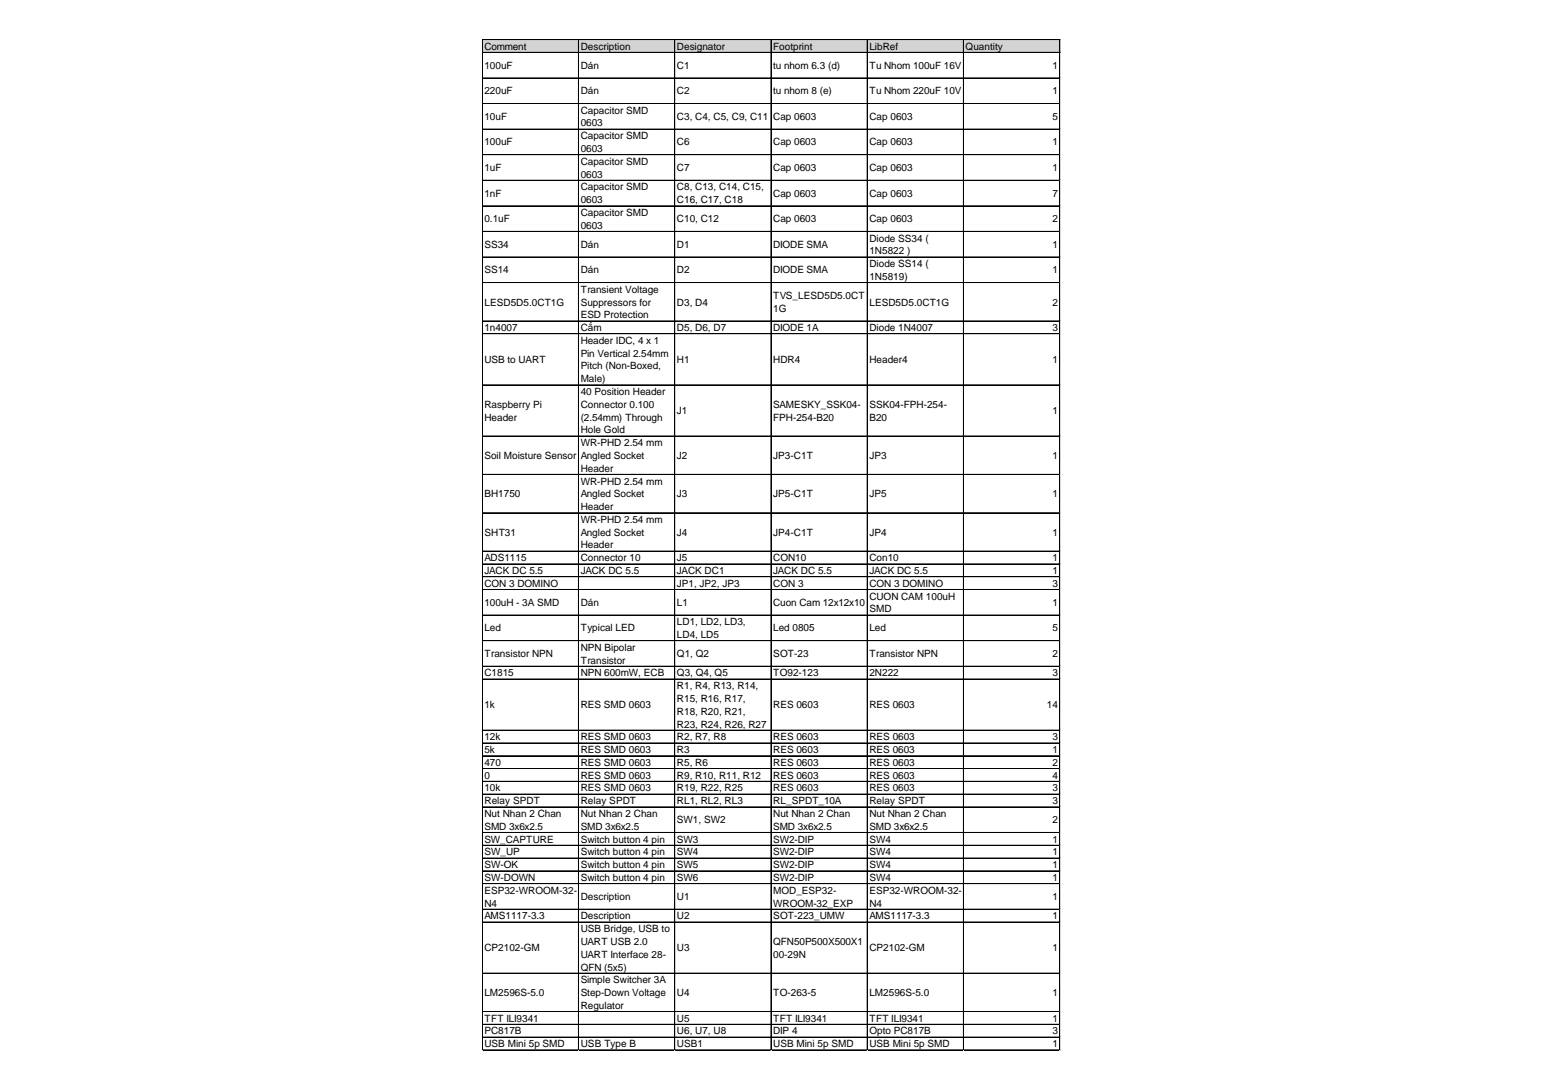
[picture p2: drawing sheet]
<svg xmlns="http://www.w3.org/2000/svg" width="297mm" height="210mm" viewBox="0 0 297 210" stroke-linecap="round" stroke-linejoin="round" font-family="sans-serif">
<defs><g id="words">
<g font-size="1.9">
<text x="93.2" y="9.6">Comment</text>
<text x="111.7" y="9.6">Description</text>
<text x="130.2" y="9.6">Designator</text>
<text x="148.7" y="9.6">Footprint</text>
<text x="167.3" y="9.6">LibRef</text>
<text x="185.8" y="9.6">Quantity</text>
<text x="93.2" y="13.2">100uF</text>
<text x="111.7" y="13.2">Dán</text>
<text x="130.2" y="13.2">C1</text>
<text x="148.7" y="13.2">tu nhom 6.3 (d)</text>
<text x="167.3" y="13.2">Tu Nhom 100uF 16V</text>
<text x="202.5" y="13.2">1</text>
<text x="93.2" y="18.1">220uF</text>
<text x="93.2" y="23">10uF</text>
<text x="111.7" y="18.1">Dán</text>
<text x="111.7" y="21.9">Capacitor SMD</text>
<text x="130.2" y="18.1">C2</text>
<text x="130.2" y="23">C3, C4, C5, C9, C11</text>
<text x="148.7" y="18.1">tu nhom 8 (e)</text>
<text x="148.7" y="23">Cap 0603</text>
<text x="167.3" y="18.1">Tu Nhom 220uF 10V</text>
<text x="167.3" y="23">Cap 0603</text>
<text x="202.5" y="18.1">1</text>
<text x="202.5" y="23">5</text>
<text x="93.2" y="27.9">100uF</text>
<text x="111.7" y="24.3">0603</text>
<text x="111.7" y="26.8">Capacitor SMD</text>
<text x="111.7" y="29.2">0603</text>
<text x="130.2" y="27.9">C6</text>
<text x="148.7" y="27.9">Cap 0603</text>
<text x="167.3" y="27.9">Cap 0603</text>
<text x="202.5" y="27.9">1</text>
<text x="93.2" y="32.9">1uF</text>
<text x="111.7" y="31.7">Capacitor SMD</text>
<text x="111.7" y="34.1">0603</text>
<text x="130.2" y="32.9">C7</text>
<text x="148.7" y="32.9">Cap 0603</text>
<text x="167.3" y="32.9">Cap 0603</text>
<text x="202.5" y="32.9">1</text>
<text x="93.2" y="37.8">1nF</text>
<text x="111.7" y="36.6">Capacitor SMD</text>
<text x="111.7" y="39.1">0603</text>
<text x="111.7" y="41.5">Capacitor SMD</text>
<text x="130.2" y="36.6">C8, C13, C14, C15,</text>
<text x="130.2" y="39.1">C16, C17, C18</text>
<text x="148.7" y="37.8">Cap 0603</text>
<text x="167.3" y="37.8">Cap 0603</text>
<text x="202.5" y="37.8">7</text>
<text x="93.2" y="42.7">0.1uF</text>
<text x="93.2" y="47.6">SS34</text>
<text x="111.7" y="44">0603</text>
<text x="111.7" y="47.6">Dán</text>
<text x="130.2" y="42.7">C10, C12</text>
<text x="130.2" y="47.6">D1</text>
<text x="148.7" y="42.7">Cap 0603</text>
<text x="148.7" y="47.6">DIODE SMA</text>
<text x="167.3" y="42.7">Cap 0603</text>
<text x="167.3" y="46.4">Diode SS34 (</text>
<text x="202.5" y="42.7">2</text>
<text x="202.5" y="47.6">1</text>
<text x="93.2" y="52.5">SS14</text>
<text x="111.7" y="52.5">Dán</text>
<text x="130.2" y="52.5">D2</text>
<text x="148.7" y="52.5">DIODE SMA</text>
<text x="167.3" y="48.9">1N5822 )</text>
<text x="167.3" y="51.3">Diode SS14 (</text>
<text x="167.3" y="53.8">1N5819)</text>
<text x="202.5" y="52.5">1</text>
<text x="93.2" y="58.7">LESD5D5.0CT1G</text>
<text x="111.7" y="56.3">Transient Voltage</text>
<text x="111.7" y="58.7">Suppressors for</text>
<text x="130.2" y="58.7">D3, D4</text>
<text x="148.7" y="57.4">TVS_LESD5D5.0CT</text>
<text x="148.7" y="59.9">1G</text>
<text x="167.3" y="58.7">LESD5D5.0CT1G</text>
<text x="202.5" y="58.7">2</text>
<text x="93.2" y="63.6">1n4007</text>
<text x="111.7" y="61.2">ESD Protection</text>
<text x="111.7" y="63.6">Cắm</text>
<text x="130.2" y="63.6">D5, D6, D7</text>
<text x="148.7" y="63.6">DIODE 1A</text>
<text x="167.3" y="63.6">Diode 1N4007</text>
<text x="202.5" y="63.6">3</text>
<text x="93.2" y="69.7">USB to UART</text>
<text x="111.7" y="66.1">Header IDC, 4 x 1</text>
<text x="111.7" y="68.6">Pin Vertical 2.54mm</text>
<text x="111.7" y="71">Pitch (Non-Boxed,</text>
<text x="130.2" y="69.7">H1</text>
<text x="148.7" y="69.7">HDR4</text>
<text x="167.3" y="69.7">Header4</text>
<text x="202.5" y="69.7">1</text>
<text x="111.7" y="73.5">Male)</text>
<text x="111.7" y="75.9">40 Position Header</text>
<text x="93.2" y="78.4">Raspberry Pi</text>
<text x="93.2" y="80.8">Header</text>
<text x="111.7" y="78.4">Connector 0.100</text>
<text x="111.7" y="80.8">(2.54mm) Through</text>
<text x="111.7" y="83.3">Hole Gold</text>
<text x="130.2" y="79.6">J1</text>
<text x="148.7" y="78.4">SAMESKY_SSK04-</text>
<text x="148.7" y="80.8">FPH-254-B20</text>
<text x="167.3" y="78.4">SSK04-FPH-254-</text>
<text x="167.3" y="80.8">B20</text>
<text x="202.5" y="79.6">1</text>
<text x="93.2" y="88.2">Soil Moisture Sensor</text>
<text x="111.7" y="85.8">WR-PHD 2.54 mm</text>
<text x="111.7" y="88.2">Angled Socket</text>
<text x="130.2" y="88.2">J2</text>
<text x="148.7" y="88.2">JP3-C1T</text>
<text x="167.3" y="88.2">JP3</text>
<text x="202.5" y="88.2">1</text>
<text x="93.2" y="95.6">BH1750</text>
<text x="111.7" y="90.7">Header</text>
<text x="111.7" y="93.1">WR-PHD 2.54 mm</text>
<text x="111.7" y="95.6">Angled Socket</text>
<text x="130.2" y="95.6">J3</text>
<text x="148.7" y="95.6">JP5-C1T</text>
<text x="167.3" y="95.6">JP5</text>
<text x="202.5" y="95.6">1</text>
<text x="111.7" y="98.1">Header</text>
<text x="111.7" y="100.5">WR-PHD 2.54 mm</text>
<text x="93.2" y="103">SHT31</text>
<text x="93.2" y="107.9">ADS1115</text>
<text x="111.7" y="103">Angled Socket</text>
<text x="111.7" y="105.4">Header</text>
<text x="111.7" y="107.9">Connector 10</text>
<text x="130.2" y="103">J4</text>
<text x="130.2" y="107.9">J5</text>
<text x="148.7" y="103">JP4-C1T</text>
<text x="148.7" y="107.9">CON10</text>
<text x="167.3" y="103">JP4</text>
<text x="167.3" y="107.9">Con10</text>
<text x="202.5" y="103">1</text>
<text x="202.5" y="107.9">1</text>
<text x="93.2" y="110.3">JACK DC 5.5</text>
<text x="93.2" y="112.8">CON 3 DOMINO</text>
<text x="111.7" y="110.3">JACK DC 5.5</text>
<text x="130.2" y="110.3">JACK DC1</text>
<text x="130.2" y="112.8">JP1, JP2, JP3</text>
<text x="148.7" y="110.3">JACK DC 5.5</text>
<text x="148.7" y="112.8">CON 3</text>
<text x="167.3" y="110.3">JACK DC 5.5</text>
<text x="167.3" y="112.8">CON 3 DOMINO</text>
<text x="202.5" y="110.3">1</text>
<text x="202.5" y="112.8">3</text>
<text x="93.2" y="116.4">100uH - 3A SMD</text>
<text x="111.7" y="116.4">Dán</text>
<text x="130.2" y="116.4">L1</text>
<text x="148.7" y="116.4">Cuon Cam 12x12x10</text>
<text x="167.3" y="115.3">CUON CAM 100uH</text>
<text x="167.3" y="117.7">SMD</text>
<text x="202.5" y="116.4">1</text>
<text x="93.2" y="121.4">Led</text>
<text x="111.7" y="121.4">Typical LED</text>
<text x="111.7" y="125.1">NPN Bipolar</text>
<text x="130.2" y="120.2">LD1, LD2, LD3,</text>
<text x="130.2" y="122.6">LD4, LD5</text>
<text x="148.7" y="121.4">Led 0805</text>
<text x="167.3" y="121.4">Led</text>
<text x="202.5" y="121.4">5</text>
<text x="93.2" y="126.3">Transistor NPN</text>
<text x="93.2" y="130">C1815</text>
<text x="111.7" y="127.6">Transistor</text>
<text x="111.7" y="130">NPN 600mW, ECB</text>
<text x="130.2" y="126.3">Q1, Q2</text>
<text x="130.2" y="130">Q3, Q4, Q5</text>
<text x="148.7" y="126.3">SOT-23</text>
<text x="148.7" y="130">TO92-123</text>
<text x="167.3" y="126.3">Transistor NPN</text>
<text x="167.3" y="130">2N222</text>
<text x="202.5" y="126.3">2</text>
<text x="202.5" y="130">3</text>
<text x="93.2" y="136.1">1k</text>
<text x="111.7" y="136.1">RES SMD 0603</text>
<text x="130.2" y="132.5">R1, R4, R13, R14,</text>
<text x="130.2" y="134.9">R15, R16, R17,</text>
<text x="130.2" y="137.4">R18, R20, R21,</text>
<text x="148.7" y="136.1">RES 0603</text>
<text x="167.3" y="136.1">RES 0603</text>
<text x="201.4" y="136.1">14</text>
<text x="93.2" y="142.3">12k</text>
<text x="111.7" y="142.3">RES SMD 0603</text>
<text x="130.2" y="139.8">R23, R24, R26, R27</text>
<text x="130.2" y="142.3">R2, R7, R8</text>
<text x="148.7" y="142.3">RES 0603</text>
<text x="167.3" y="142.3">RES 0603</text>
<text x="202.5" y="142.3">3</text>
<text x="93.2" y="144.8">5k</text>
<text x="93.2" y="147.2">470</text>
<text x="93.2" y="149.7">0</text>
<text x="111.7" y="144.8">RES SMD 0603</text>
<text x="111.7" y="147.2">RES SMD 0603</text>
<text x="111.7" y="149.7">RES SMD 0603</text>
<text x="130.2" y="144.8">R3</text>
<text x="130.2" y="147.2">R5, R6</text>
<text x="130.2" y="149.7">R9, R10, R11, R12</text>
<text x="148.7" y="144.8">RES 0603</text>
<text x="148.7" y="147.2">RES 0603</text>
<text x="148.7" y="149.7">RES 0603</text>
<text x="167.3" y="144.8">RES 0603</text>
<text x="167.3" y="147.2">RES 0603</text>
<text x="167.3" y="149.7">RES 0603</text>
<text x="202.5" y="144.8">1</text>
<text x="202.5" y="147.2">2</text>
<text x="202.5" y="149.7">4</text>
<text x="93.2" y="152.1">10k</text>
<text x="93.2" y="154.6">Relay SPDT</text>
<text x="111.7" y="152.1">RES SMD 0603</text>
<text x="111.7" y="154.6">Relay SPDT</text>
<text x="130.2" y="152.1">R19, R22, R25</text>
<text x="130.2" y="154.6">RL1, RL2, RL3</text>
<text x="148.7" y="152.1">RES 0603</text>
<text x="148.7" y="154.6">RL_SPDT_10A</text>
<text x="167.3" y="152.1">RES 0603</text>
<text x="167.3" y="154.6">Relay SPDT</text>
<text x="202.5" y="152.1">3</text>
<text x="202.5" y="154.6">3</text>
<text x="93.2" y="157.1">Nut Nhan 2 Chan</text>
<text x="93.2" y="159.5">SMD 3x6x2.5</text>
<text x="93.2" y="162">SW_CAPTURE</text>
<text x="111.7" y="157.1">Nut Nhan 2 Chan</text>
<text x="111.7" y="159.5">SMD 3x6x2.5</text>
<text x="111.7" y="162">Switch button 4 pin</text>
<text x="130.2" y="158.2">SW1, SW2</text>
<text x="130.2" y="162">SW3</text>
<text x="148.7" y="157.1">Nut Nhan 2 Chan</text>
<text x="148.7" y="159.5">SMD 3x6x2.5</text>
<text x="148.7" y="162">SW2-DIP</text>
<text x="167.3" y="157.1">Nut Nhan 2 Chan</text>
<text x="167.3" y="159.5">SMD 3x6x2.5</text>
<text x="167.3" y="162">SW4</text>
<text x="202.5" y="158.2">2</text>
<text x="202.5" y="162">1</text>
<text x="93.2" y="164.4">SW_UP</text>
<text x="93.2" y="166.9">SW-OK</text>
<text x="111.7" y="164.4">Switch button 4 pin</text>
<text x="111.7" y="166.9">Switch button 4 pin</text>
<text x="130.2" y="164.4">SW4</text>
<text x="130.2" y="166.9">SW5</text>
<text x="148.7" y="164.4">SW2-DIP</text>
<text x="148.7" y="166.9">SW2-DIP</text>
<text x="167.3" y="164.4">SW4</text>
<text x="167.3" y="166.9">SW4</text>
<text x="202.5" y="164.4">1</text>
<text x="202.5" y="166.9">1</text>
<text x="93.2" y="169.3">SW-DOWN</text>
<text x="93.2" y="171.8">ESP32-WROOM-32-</text>
<text x="111.7" y="169.3">Switch button 4 pin</text>
<text x="111.7" y="173">Description</text>
<text x="130.2" y="169.3">SW6</text>
<text x="130.2" y="173">U1</text>
<text x="148.7" y="169.3">SW2-DIP</text>
<text x="148.7" y="171.8">MOD_ESP32-</text>
<text x="167.3" y="169.3">SW4</text>
<text x="167.3" y="171.8">ESP32-WROOM-32-</text>
<text x="202.5" y="169.3">1</text>
<text x="202.5" y="173">1</text>
<text x="93.2" y="174.3">N4</text>
<text x="93.2" y="176.7">AMS1117-3.3</text>
<text x="111.7" y="176.7">Description</text>
<text x="111.7" y="179.2">USB Bridge, USB to</text>
<text x="130.2" y="176.7">U2</text>
<text x="148.7" y="174.3">WROOM-32_EXP</text>
<text x="148.7" y="176.7">SOT-223_UMW</text>
<text x="167.3" y="174.3">N4</text>
<text x="167.3" y="176.7">AMS1117-3.3</text>
<text x="202.5" y="176.7">1</text>
<text x="93.2" y="182.8">CP2102-GM</text>
<text x="111.7" y="181.6">UART USB 2.0</text>
<text x="111.7" y="184.1">UART Interface 28-</text>
<text x="130.2" y="182.8">U3</text>
<text x="148.7" y="181.6">QFN50P500X500X1</text>
<text x="148.7" y="184.1">00-29N</text>
<text x="167.3" y="182.8">CP2102-GM</text>
<text x="202.5" y="182.8">1</text>
<text x="93.2" y="191.5">LM2596S-5.0</text>
<text x="111.7" y="186.6">QFN (5x5)</text>
<text x="111.7" y="189">Simple Switcher 3A</text>
<text x="111.7" y="191.5">Step-Down Voltage</text>
<text x="130.2" y="191.5">U4</text>
<text x="148.7" y="191.5">TO-263-5</text>
<text x="167.3" y="191.5">LM2596S-5.0</text>
<text x="202.5" y="191.5">1</text>
<text x="93.2" y="196.4">TFT ILI9341</text>
<text x="111.7" y="193.9">Regulator</text>
<text x="130.2" y="196.4">U5</text>
<text x="148.7" y="196.4">TFT ILI9341</text>
<text x="167.3" y="196.4">TFT ILI9341</text>
<text x="202.5" y="196.4">1</text>
<text x="93.2" y="198.8">PC817B</text>
<text x="93.2" y="201.3">USB Mini 5p SMD</text>
<text x="111.7" y="201.3">USB Type B</text>
<text x="130.2" y="198.8">U6, U7, U8</text>
<text x="130.2" y="201.3">USB1</text>
<text x="148.7" y="198.8">DIP 4</text>
<text x="148.7" y="201.3">USB Mini 5p SMD</text>
<text x="167.3" y="198.8">Opto PC817B</text>
<text x="167.3" y="201.3">USB Mini 5p SMD</text>
<text x="202.5" y="198.8">3</text>
<text x="202.5" y="201.3">1</text>
</g>
</g></defs>
<path d="M92.8 7.7h111.2v2.5h-111.2z" fill="#d3d3d3"/>
<g fill="none" stroke="#000" stroke-width=".19">
<path d="M92.8 7.6v194.3M92.9 7.6h111.1M92.9 7.7h111.1M92.9 10.1h111.1M92.9 15h111.1M92.9 19.9h111.1M111.3 7.7v194.2M129.8 7.7v194.2M129.9 7.7v194.2M148.3 7.7v194.2M148.4 7.7v194.2M166.8 7.7v194.2"/>
<path d="M166.9 7.7v194.2M185.3 7.7v194.2M185.4 7.7v194.2M203.9 7.7v194.2M92.9 24.8h111.1M92.9 24.9h111.1M92.9 29.7h111.1M92.9 29.8h111.1M92.9 34.6h111.1M92.9 34.7h111.1M92.9 39.6h111.1M92.9 44.5h111.1"/>
<path d="M92.9 49.4h111.1M92.9 54.3h111.1M92.9 54.4h111.1M92.9 61.7h111.1M92.9 64.1h111.1M92.9 64.2h111.1M92.9 74h111.1M92.9 83.8h111.1M92.9 83.9h111.1M92.9 91.2h111.1M92.9 98.6h111.1M92.9 105.9h111.1"/>
<path d="M92.9 106h111.1M92.9 108.4h111.1M92.9 110.8h111.1M92.9 110.9h111.1M92.9 113.3h111.1M92.9 113.4h111.1M92.9 118.2h111.1M92.9 118.3h111.1M92.9 123.1h111.1M92.9 123.2h111.1M92.9 128.1h111.1M92.9 130.5h111.1"/>
<path d="M92.9 130.6h111.1M92.9 140.3h111.1M92.9 140.4h111.1M92.9 142.8h111.1M92.9 142.9h111.1M92.9 145.3h111.1M92.9 147.7h111.1M92.9 147.8h111.1M92.9 150.2h111.1M92.9 152.6h111.1M92.9 152.7h111.1M92.9 155.1h111.1"/>
<path d="M92.9 155.2h111.1M92.9 160h111.1M92.9 160.1h111.1M92.9 162.5h111.1M92.9 164.9h111.1M92.9 165h111.1M92.9 167.4h111.1M92.9 169.8h111.1M92.9 169.9h111.1M92.9 174.8h111.1M92.9 177.2h111.1M92.9 177.3h111.1"/>
<path d="M92.9 187.1h111.1M92.9 194.4h111.1M92.9 194.5h111.1M92.9 196.9h111.1M92.9 199.3h111.1M92.9 199.4h111.1M92.9 201.8h111.1M92.9 201.9h111.1"/>
</g>
<path d="M92.8 201.9v.1" fill="none" stroke="#d4d4d4" stroke-width=".19"/>
<path d="M92.8 201.9l.1 .1z" fill="#d4d4d4"/>
<path d="M111.3 201.9v.1" fill="none" stroke="#d4d4d4" stroke-width=".19"/>
<path d="M111.3 201.9l.1 .1z" fill="#d4d4d4"/>
<path d="M129.8 201.9v.1" fill="none" stroke="#d4d4d4" stroke-width=".19"/>
<path d="M129.8 201.9l.1 .1z" fill="#d4d4d4"/>
<path d="M148.3 201.9v.1" fill="none" stroke="#d4d4d4" stroke-width=".19"/>
<path d="M148.3 201.9l.1 .1z" fill="#d4d4d4"/>
<path d="M166.8 201.9v.1" fill="none" stroke="#d4d4d4" stroke-width=".19"/>
<path d="M166.8 201.9l.1 .1z" fill="#d4d4d4"/>
<path d="M185.3 201.9v.1" fill="none" stroke="#d4d4d4" stroke-width=".19"/>
<path d="M185.3 201.9l.2 .1z" fill="#d4d4d4"/>
<path d="M203.9 201.9v.1" fill="none" stroke="#d4d4d4" stroke-width=".19"/>
<path d="M203.9 201.9l.1 .1z" fill="#d4d4d4"/>
<path d="M204 15h.1" fill="none" stroke="#d4d4d4" stroke-width=".19"/>
<path d="M204 15v.1z" fill="#d4d4d4"/>
<path d="M204 19.9h.1" fill="none" stroke="#d4d4d4" stroke-width=".19"/>
<path d="M204 19.9v.1z" fill="#d4d4d4"/>
<path d="M204 24.8h.1" fill="none" stroke="#d4d4d4" stroke-width=".19"/>
<path d="M204 24.8v.1z" fill="#d4d4d4"/>
<path d="M204 29.7h.1" fill="none" stroke="#d4d4d4" stroke-width=".19"/>
<path d="M204 29.7v.1z" fill="#d4d4d4"/>
<path d="M204 34.6h.1" fill="none" stroke="#d4d4d4" stroke-width=".19"/>
<path d="M204 34.6v.2z" fill="#d4d4d4"/>
<path d="M204 39.6h.1" fill="none" stroke="#d4d4d4" stroke-width=".19"/>
<path d="M204 39.6v.1z" fill="#d4d4d4"/>
<path d="M204 44.5h.1" fill="none" stroke="#d4d4d4" stroke-width=".19"/>
<path d="M204 44.5v.1z" fill="#d4d4d4"/>
<path d="M204 49.4h.1" fill="none" stroke="#d4d4d4" stroke-width=".19"/>
<path d="M204 49.4v.1z" fill="#d4d4d4"/>
<path d="M204 54.3h.1" fill="none" stroke="#d4d4d4" stroke-width=".19"/>
<path d="M204 54.3v.1z" fill="#d4d4d4"/>
<path d="M204 61.7h.1" fill="none" stroke="#d4d4d4" stroke-width=".19"/>
<path d="M204 61.7v.1z" fill="#d4d4d4"/>
<path d="M204 64.1h.1" fill="none" stroke="#d4d4d4" stroke-width=".19"/>
<path d="M204 64.1v.2z" fill="#d4d4d4"/>
<path d="M204 74h.1" fill="none" stroke="#d4d4d4" stroke-width=".19"/>
<path d="M204 74v.1z" fill="#d4d4d4"/>
<path d="M204 83.8h.1" fill="none" stroke="#d4d4d4" stroke-width=".19"/>
<path d="M204 83.8v.1z" fill="#d4d4d4"/>
<path d="M204 91.2h.1" fill="none" stroke="#d4d4d4" stroke-width=".19"/>
<path d="M204 91.2v.1z" fill="#d4d4d4"/>
<path d="M204 98.6h.1" fill="none" stroke="#d4d4d4" stroke-width=".19"/>
<path d="M204 98.6v.1z" fill="#d4d4d4"/>
<path d="M204 105.9h.1" fill="none" stroke="#d4d4d4" stroke-width=".19"/>
<path d="M204 105.9v.1z" fill="#d4d4d4"/>
<path d="M204 108.4h.1" fill="none" stroke="#d4d4d4" stroke-width=".19"/>
<path d="M204 108.4v.1z" fill="#d4d4d4"/>
<path d="M204 110.8h.1" fill="none" stroke="#d4d4d4" stroke-width=".19"/>
<path d="M204 110.8v.2z" fill="#d4d4d4"/>
<path d="M204 113.3h.1" fill="none" stroke="#d4d4d4" stroke-width=".19"/>
<path d="M204 113.3v.1z" fill="#d4d4d4"/>
<path d="M204 118.2h.1" fill="none" stroke="#d4d4d4" stroke-width=".19"/>
<path d="M204 118.2v.1z" fill="#d4d4d4"/>
<path d="M204 123.1h.1" fill="none" stroke="#d4d4d4" stroke-width=".19"/>
<path d="M204 123.1v.1z" fill="#d4d4d4"/>
<path d="M204 128.1h.1" fill="none" stroke="#d4d4d4" stroke-width=".19"/>
<path d="M204 128.1v.1z" fill="#d4d4d4"/>
<path d="M204 130.5h.1" fill="none" stroke="#d4d4d4" stroke-width=".19"/>
<path d="M204 130.5v.1z" fill="#d4d4d4"/>
<path d="M204 140.3h.1" fill="none" stroke="#d4d4d4" stroke-width=".19"/>
<path d="M204 140.3v.2z" fill="#d4d4d4"/>
<path d="M204 142.8h.1" fill="none" stroke="#d4d4d4" stroke-width=".19"/>
<path d="M204 142.8v.1z" fill="#d4d4d4"/>
<path d="M204 145.3h.1" fill="none" stroke="#d4d4d4" stroke-width=".19"/>
<path d="M204 145.3v.1z" fill="#d4d4d4"/>
<path d="M204 147.7h.1" fill="none" stroke="#d4d4d4" stroke-width=".19"/>
<path d="M204 147.7v.1z" fill="#d4d4d4"/>
<path d="M204 150.2h.1" fill="none" stroke="#d4d4d4" stroke-width=".19"/>
<path d="M204 150.2v.1z" fill="#d4d4d4"/>
<path d="M204 152.6h.1" fill="none" stroke="#d4d4d4" stroke-width=".19"/>
<path d="M204 152.6v.1z" fill="#d4d4d4"/>
<path d="M204 155.1h.1" fill="none" stroke="#d4d4d4" stroke-width=".19"/>
<path d="M204 155.1v.1z" fill="#d4d4d4"/>
<path d="M204 160h.1" fill="none" stroke="#d4d4d4" stroke-width=".19"/>
<path d="M204 160v.1z" fill="#d4d4d4"/>
<path d="M204 162.5h.1" fill="none" stroke="#d4d4d4" stroke-width=".19"/>
<path d="M204 162.5v.1z" fill="#d4d4d4"/>
<path d="M204 164.9h.1" fill="none" stroke="#d4d4d4" stroke-width=".19"/>
<path d="M204 164.9v.1z" fill="#d4d4d4"/>
<path d="M204 167.4h.1" fill="none" stroke="#d4d4d4" stroke-width=".19"/>
<path d="M204 167.4v.1z" fill="#d4d4d4"/>
<path d="M204 169.8h.1" fill="none" stroke="#d4d4d4" stroke-width=".19"/>
<path d="M204 169.8v.2z" fill="#d4d4d4"/>
<path d="M204 174.8h.1" fill="none" stroke="#d4d4d4" stroke-width=".19"/>
<path d="M204 174.8v.1z" fill="#d4d4d4"/>
<path d="M204 177.2h.1" fill="none" stroke="#d4d4d4" stroke-width=".19"/>
<path d="M204 177.2v.1z" fill="#d4d4d4"/>
<path d="M204 187.1h.1" fill="none" stroke="#d4d4d4" stroke-width=".19"/>
<path d="M204 187.1v.1z" fill="#d4d4d4"/>
<path d="M204 194.4h.1" fill="none" stroke="#d4d4d4" stroke-width=".19"/>
<path d="M204 194.4v.1z" fill="#d4d4d4"/>
<path d="M204 196.9h.1" fill="none" stroke="#d4d4d4" stroke-width=".19"/>
<path d="M204 196.9v.1z" fill="#d4d4d4"/>
<path d="M204 199.3h.1" fill="none" stroke="#d4d4d4" stroke-width=".19"/>
<path d="M204 199.3v.2z" fill="#d4d4d4"/>
<path d="M204 201.8h.1" fill="none" stroke="#d4d4d4" stroke-width=".19"/>
<path d="M204 201.8v.1z" fill="#d4d4d4"/>
<use href="#words"/>
</svg>
